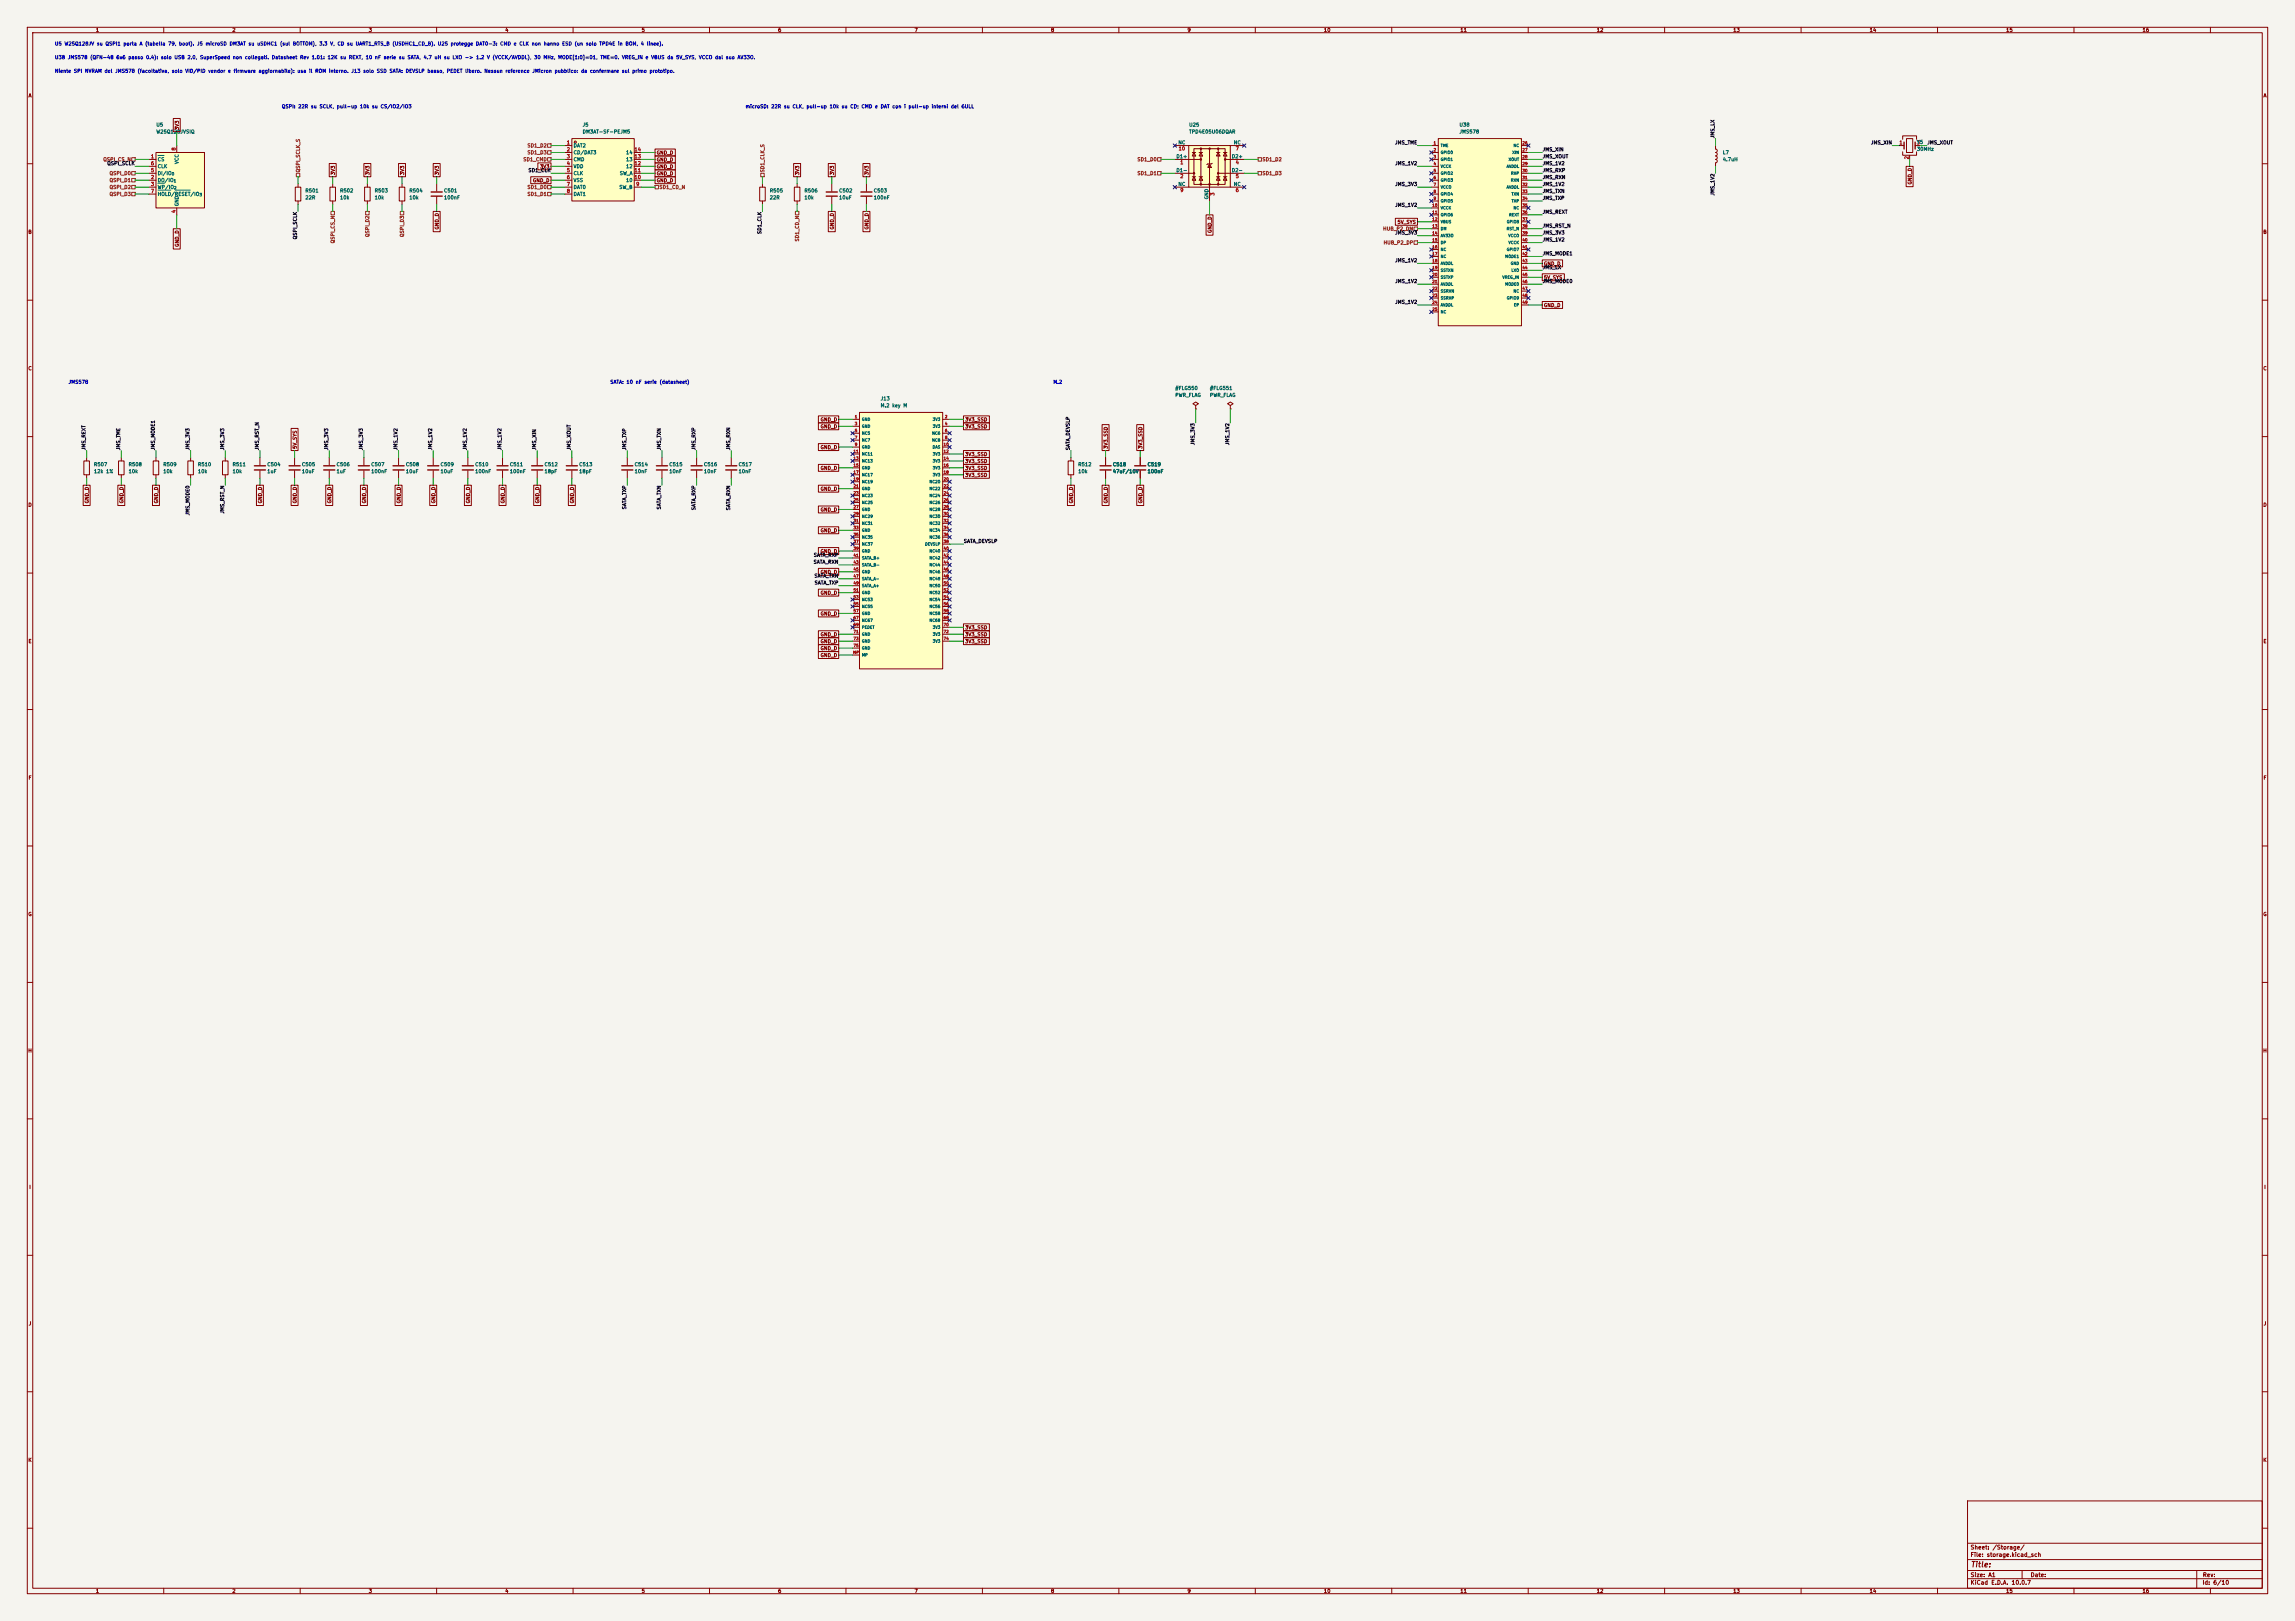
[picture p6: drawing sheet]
<svg xmlns="http://www.w3.org/2000/svg" width="841mm" height="594mm" viewBox="0 0 841 594" stroke-linecap="round" stroke-linejoin="round" font-family="sans-serif">
<defs><g id="words">
<text font-size="2" fill="#840000" x="722" y="574.8">Title:</text>
<g font-size="1.5" fill="#840000">
<text x="721.9" y="568.1">Sheet: /Storage/</text>
<text x="721.9" y="570.8">File: storage.kicad_sch</text>
<text x="721.9" y="581">KiCad E.D.A. 10.0.7</text>
<text x="721.9" y="578.2">Size: A1</text>
<text x="743.9" y="578.2">Date:</text>
<text x="806.9" y="581">Id: 6/10</text>
<text x="807" y="578.2">Rev:</text>
</g>
<g font-size="1.3" fill="#840000">
<text x="35" y="12">1</text>
<text x="85" y="12">2</text>
<text x="135" y="12">3</text>
<text x="185" y="12">4</text>
<text x="235" y="12">5</text>
<text x="285" y="12">6</text>
<text x="335" y="12">7</text>
<text x="385" y="12">8</text>
<text x="435" y="12">9</text>
<text x="485" y="12">10</text>
<text x="535" y="12">11</text>
<text x="585" y="12">12</text>
<text x="635" y="12">13</text>
<text x="685" y="12">14</text>
<text x="735" y="12">15</text>
<text x="785" y="12">16</text>
<text x="10.3" y="36">A</text>
<text x="829.3" y="36">A</text>
<text x="65.8" y="47.8" transform="rotate(-90 65.8 47.8)">3V3</text>
<text x="240.5" y="56.9">GND_D</text>
<text x="240.5" y="59.5">GND_D</text>
<text x="123" y="64.3" transform="rotate(-90 123 64.3)">3V3</text>
<text x="135.7" y="64.3" transform="rotate(-90 135.7 64.3)">3V3</text>
<text x="148.4" y="64.3" transform="rotate(-90 148.4 64.3)">3V3</text>
<text x="161.1" y="64.3" transform="rotate(-90 161.1 64.3)">3V3</text>
<text x="197.7" y="62">3V3</text>
<text x="240.5" y="64.6">GND_D</text>
<text x="240.5" y="62">GND_D</text>
<text x="293.2" y="64.3" transform="rotate(-90 293.2 64.3)">3V3</text>
<text x="305.9" y="64.3" transform="rotate(-90 305.9 64.3)">3V3</text>
<text x="318.6" y="64.3" transform="rotate(-90 318.6 64.3)">3V3</text>
<text x="195.1" y="67.1">GND_D</text>
<text x="240.5" y="67.1">GND_D</text>
<text x="700.8" y="67.8" transform="rotate(-90 700.8 67.8)">GND_D</text>
<text x="512" y="82.3">5V_SYS</text>
<text x="10.2" y="86">B</text>
<text x="161.1" y="84.3" transform="rotate(-90 161.1 84.3)">GND_D</text>
<text x="305.9" y="84.3" transform="rotate(-90 305.9 84.3)">GND_D</text>
<text x="318.6" y="84.3" transform="rotate(-90 318.6 84.3)">GND_D</text>
<text x="444.3" y="85.6" transform="rotate(-90 444.3 85.6)">GND_D</text>
<text x="829.2" y="86">B</text>
<text x="65.8" y="90.6" transform="rotate(-90 65.8 90.6)">GND_D</text>
<text x="565.6" y="97.6">GND_D</text>
<text x="565.6" y="102.7">5V_SYS</text>
<text x="565.6" y="112.8">GND_D</text>
<text x="10.2" y="136">C</text>
<text x="829.2" y="136">C</text>
<text x="300.5" y="154.7">GND_D</text>
<text x="353.5" y="154.7">3V3_SSD</text>
<text x="300.5" y="157.3">GND_D</text>
<text x="353.5" y="157.3">3V3_SSD</text>
<text x="109" y="164.6" transform="rotate(-90 109 164.6)">5V_SYS</text>
<text x="300.5" y="164.9">GND_D</text>
<text x="353.5" y="167.4">3V3_SSD</text>
<text x="406.2" y="164.6" transform="rotate(-90 406.2 164.6)">3V3_SSD</text>
<text x="418.9" y="164.6" transform="rotate(-90 418.9 164.6)">3V3_SSD</text>
<text x="300.5" y="172.5">GND_D</text>
<text x="353.5" y="170">3V3_SSD</text>
<text x="353.5" y="172.5">3V3_SSD</text>
<text x="353.5" y="175">3V3_SSD</text>
<text x="10.2" y="186">D</text>
<text x="32.8" y="184.6" transform="rotate(-90 32.8 184.6)">GND_D</text>
<text x="45.5" y="184.6" transform="rotate(-90 45.5 184.6)">GND_D</text>
<text x="58.2" y="184.6" transform="rotate(-90 58.2 184.6)">GND_D</text>
<text x="96.3" y="184.6" transform="rotate(-90 96.3 184.6)">GND_D</text>
<text x="109" y="184.6" transform="rotate(-90 109 184.6)">GND_D</text>
<text x="121.7" y="184.6" transform="rotate(-90 121.7 184.6)">GND_D</text>
<text x="134.4" y="184.6" transform="rotate(-90 134.4 184.6)">GND_D</text>
<text x="147.1" y="184.6" transform="rotate(-90 147.1 184.6)">GND_D</text>
<text x="159.8" y="184.6" transform="rotate(-90 159.8 184.6)">GND_D</text>
<text x="172.5" y="184.6" transform="rotate(-90 172.5 184.6)">GND_D</text>
<text x="185.2" y="184.6" transform="rotate(-90 185.2 184.6)">GND_D</text>
<text x="197.9" y="184.6" transform="rotate(-90 197.9 184.6)">GND_D</text>
<text x="210.6" y="184.6" transform="rotate(-90 210.6 184.6)">GND_D</text>
<text x="300.5" y="180.1">GND_D</text>
<text x="393.5" y="184.6" transform="rotate(-90 393.5 184.6)">GND_D</text>
<text x="406.2" y="184.6" transform="rotate(-90 406.2 184.6)">GND_D</text>
<text x="418.9" y="184.6" transform="rotate(-90 418.9 184.6)">GND_D</text>
<text x="829.2" y="186">D</text>
<text x="300.5" y="187.7">GND_D</text>
<text x="300.5" y="195.4">GND_D</text>
<text x="300.5" y="203">GND_D</text>
<text x="300.5" y="210.6">GND_D</text>
<text x="300.5" y="218.2">GND_D</text>
<text x="300.5" y="225.8">GND_D</text>
<text x="300.5" y="233.5">GND_D</text>
<text x="353.5" y="233.5">3V3_SSD</text>
<text x="353.5" y="230.9">3V3_SSD</text>
<text x="10.3" y="236">E</text>
<text x="300.5" y="236">GND_D</text>
<text x="300.5" y="238.5">GND_D</text>
<text x="353.5" y="236">3V3_SSD</text>
<text x="829.3" y="236">E</text>
<text x="300.5" y="241.1">GND_D</text>
<text x="10.3" y="286">F</text>
<text x="829.3" y="286">F</text>
<text x="10.2" y="336">G</text>
<text x="829.2" y="336">G</text>
<text x="10.2" y="386">H</text>
<text x="829.2" y="386">H</text>
<text x="10.6" y="436">I</text>
<text x="829.6" y="436">I</text>
<text x="10.4" y="486">J</text>
<text x="829.4" y="486">J</text>
<text x="10.2" y="536">K</text>
<text x="829.2" y="536">K</text>
<text x="35" y="584">1</text>
<text x="85" y="584">2</text>
<text x="135" y="584">3</text>
<text x="185" y="584">4</text>
<text x="235" y="584">5</text>
<text x="285" y="584">6</text>
<text x="335" y="584">7</text>
<text x="385" y="584">8</text>
<text x="435" y="584">9</text>
<text x="485" y="584">10</text>
<text x="535" y="584">11</text>
<text x="585" y="584">12</text>
<text x="635" y="584">13</text>
<text x="685" y="584">14</text>
<text x="735" y="584">15</text>
<text x="785" y="584">16</text>
</g>
<g font-size="1.3" fill="#0000c2">
<text x="20" y="17">U5 W25Q128JV su QSPI1 porta A (tabella 79, boot). J5 microSD DM3AT su uSDHC1 (sul BOTTOM), 3.3 V, CD su UART1_RTS_B (USDHC1_CD_B). U25 protegge DAT0-3: CMD e CLK non hanno ESD (un solo TPD4E in BOM, 4 linee).</text>
<text x="20" y="22">U38 JMS578 (QFN-48 6x6 passo 0.4): solo USB 2.0, SuperSpeed non collegati. Datasheet Rev 1.01: 12K su REXT, 10 nF serie su SATA, 4.7 uH su LXO -&gt; 1.2 V (VCCK/AVDDL), 30 MHz, MODE[1:0]=01, TME=0. VREG_IN e VBUS da 5V_SYS, VCCO dal suo AV33O.</text>
<text x="20" y="27">Niente SPI NVRAM del JMS578 (facoltativa, solo VID/PID vendor e firmware aggiornabile): usa il ROM interno. J13 solo SSD SATA: DEVSLP basso, PEDET libero. Nessun reference JMicron pubblico: da confermare sul primo prototipo.</text>
<text x="103.1" y="40">QSPI: 22R su SCLK, pull-up 10k su CS/IO2/IO3</text>
<text x="273.1" y="40">microSD: 22R su CLK, pull-up 10k su CD; CMD e DAT con i pull-up interni del 6ULL</text>
<text x="25" y="140.9">JMS578</text>
<text x="223.5" y="140.9">SATA: 10 nF serie (datasheet)</text>
<text x="385.8" y="140.9">M.2</text>
</g>
<g font-size="1.3" fill="#006464">
<text x="57.1" y="46.7">U5</text>
<text x="213.3" y="46.7">J5</text>
<text x="435.6" y="46.7">U25</text>
<text x="534.7" y="46.7">U38</text>
<text x="57.1" y="49.2">W25Q128JVSIQ</text>
<text x="213.3" y="49.2">DM3AT-SF-PEJM5</text>
<text x="431.6" y="53.2">NC</text>
<text x="435.6" y="49.2">TPD4E05U06DQAR</text>
<text x="452" y="53.2">NC</text>
<text x="534.7" y="49.2">JMS578</text>
<text x="702.3" y="53">Y5</text>
<text x="57.6" y="59.4">CS</text>
<text x="210" y="54.3">DAT2</text>
<text x="210" y="56.8">CD/DAT3</text>
<text x="210" y="59.4">CMD</text>
<text x="229.3" y="59.4">13</text>
<text x="229.3" y="56.8">14</text>
<text x="430.9" y="58.3">D1+</text>
<text x="451.2" y="58.3">D2+</text>
<text x="631.2" y="56.8">L7</text>
<text x="631.2" y="59.4">4.7uH</text>
<text x="702.3" y="55.6">30MHz</text>
<text x="57.6" y="64.5">DI/IO</text>
<text x="57.6" y="61.9">CLK</text>
<text x="65.7" y="60.2" transform="rotate(-90 65.7 60.2)">VCC</text>
<text x="210" y="61.9">VDD</text>
<text x="210" y="64.5">CLK</text>
<text x="227" y="64.5">SW_A</text>
<text x="229.3" y="61.9">12</text>
<text x="430.9" y="63.4">D1-</text>
<text x="451.2" y="63.4">D2-</text>
<text x="57.6" y="67">DO/IO</text>
<text x="57.6" y="69.5">WP/IO</text>
<text x="111.7" y="70.8">R501</text>
<text x="124.4" y="70.8">R502</text>
<text x="137.1" y="70.8">R503</text>
<text x="149.8" y="70.8">R504</text>
<text x="162.5" y="70.8">C501</text>
<text x="210" y="67">VSS</text>
<text x="210" y="69.5">DAT0</text>
<text x="226.8" y="69.5">SW_B</text>
<text x="229.3" y="67">10</text>
<text x="281.9" y="70.8">R505</text>
<text x="294.6" y="70.8">R506</text>
<text x="307.3" y="70.8">C502</text>
<text x="320" y="70.8">C503</text>
<text x="431.6" y="68.4">NC</text>
<text x="452" y="68.4">NC</text>
<text x="57.6" y="72.1">HOLD/RESET/IO</text>
<text x="65.7" y="75.7" transform="rotate(-90 65.7 75.7)">GND</text>
<text x="111.7" y="73.4">22R</text>
<text x="124.4" y="73.4">10k</text>
<text x="137.1" y="73.4">10k</text>
<text x="149.8" y="73.4">10k</text>
<text x="162.5" y="73.4">100nF</text>
<text x="210" y="72.1">DAT1</text>
<text x="281.9" y="73.4">22R</text>
<text x="294.6" y="73.4">10k</text>
<text x="307.3" y="73.4">10uF</text>
<text x="320" y="73.4">100nF</text>
<text x="443.1" y="73.2" transform="rotate(-90 443.1 73.2)">GND</text>
<text x="430.5" y="143.2">#FLG550</text>
<text x="443.2" y="143.2">#FLG551</text>
<text x="322.6" y="147">J13</text>
<text x="322.6" y="149.6">M.2 key M</text>
<text x="430.5" y="145.7">PWR_FLAG</text>
<text x="443.2" y="145.7">PWR_FLAG</text>
<text x="34.3" y="171.1">R507</text>
<text x="34.3" y="173.7">12k 1%</text>
<text x="47" y="171.1">R508</text>
<text x="47" y="173.7">10k</text>
<text x="59.7" y="171.1">R509</text>
<text x="59.7" y="173.7">10k</text>
<text x="72.4" y="171.1">R510</text>
<text x="72.4" y="173.7">10k</text>
<text x="85.1" y="171.1">R511</text>
<text x="85.1" y="173.7">10k</text>
<text x="97.8" y="171.1">C504</text>
<text x="97.8" y="173.7">1uF</text>
<text x="110.5" y="171.1">C505</text>
<text x="110.5" y="173.7">10uF</text>
<text x="123.2" y="171.1">C506</text>
<text x="123.2" y="173.7">1uF</text>
<text x="135.9" y="171.1">C507</text>
<text x="135.9" y="173.7">100nF</text>
<text x="148.6" y="171.1">C508</text>
<text x="148.6" y="173.7">10uF</text>
<text x="161.3" y="171.1">C509</text>
<text x="161.3" y="173.7">10uF</text>
<text x="174" y="171.1">C510</text>
<text x="174" y="173.7">100nF</text>
<text x="186.7" y="171.1">C511</text>
<text x="186.7" y="173.7">100nF</text>
<text x="199.4" y="171.1">C512</text>
<text x="199.4" y="173.7">18pF</text>
<text x="212.1" y="171.1">C513</text>
<text x="212.1" y="173.7">18pF</text>
<text x="232.4" y="171.1">C514</text>
<text x="232.4" y="173.7">10nF</text>
<text x="245.1" y="171.1">C515</text>
<text x="245.1" y="173.7">10nF</text>
<text x="257.8" y="171.1">C516</text>
<text x="257.8" y="173.7">10nF</text>
<text x="270.5" y="171.1">C517</text>
<text x="270.5" y="173.7">10nF</text>
<text x="395" y="171.1">R512</text>
<text x="395" y="173.7">10k</text>
<text x="407.7" y="171.1">C518</text>
<text x="407.7" y="173.7">47uF/10V</text>
<text x="420.4" y="171.1">C519</text>
<text x="420.4" y="173.7">100nF</text>
</g>
<g font-size="1.3" fill="#a90000">
<text x="207.5" y="53.2">1</text>
<text x="695.9" y="53.2">1</text>
<text x="702.2" y="53.2">3</text>
<text x="55.1" y="58.3">1</text>
<text x="64.6" y="55.3" transform="rotate(-90 64.6 55.3)">8</text>
<text x="207.5" y="55.7">2</text>
<text x="207.5" y="58.3">3</text>
<text x="232.3" y="58.3">13</text>
<text x="232.3" y="55.7">14</text>
<text x="431.7" y="55.4">10</text>
<text x="452.7" y="55.4">7</text>
<text x="699.6" y="58.5" transform="rotate(-90 699.6 58.5)">2</text>
<text x="55.1" y="65.9">2</text>
<text x="55.1" y="63.4">5</text>
<text x="55.1" y="60.8">6</text>
<text x="207.5" y="60.8">4</text>
<text x="207.5" y="63.4">5</text>
<text x="207.5" y="65.9">6</text>
<text x="232.3" y="65.9">10</text>
<text x="232.3" y="63.4">11</text>
<text x="232.3" y="60.8">12</text>
<text x="432.3" y="60.5">1</text>
<text x="432.3" y="65.6">2</text>
<text x="452.7" y="60.5">4</text>
<text x="452.7" y="65.6">5</text>
<text x="55.1" y="68.4">3</text>
<text x="55.1" y="71">7</text>
<text x="207.5" y="68.4">7</text>
<text x="207.5" y="71">8</text>
<text x="232.9" y="68.4">9</text>
<text x="432.3" y="70.6">9</text>
<text x="445.3" y="71.9" transform="rotate(-90 445.3 71.9)">3</text>
<text x="452.7" y="70.6">6</text>
<text x="64.6" y="78.2" transform="rotate(-90 64.6 78.2)">4</text>
</g>
<g font-size="1.3" fill="#0f0f0f">
<text x="511" y="53.2">JMS_TME</text>
<text x="628.5" y="50.8" transform="rotate(-90 628.5 50.8)">JMS_LX</text>
<text x="685.5" y="53.2">JMS_XIN</text>
<text x="706.1" y="53.2">JMS_XOUT</text>
<text x="565.1" y="55.8">JMS_XIN</text>
<text x="565.1" y="58.3">JMS_XOUT</text>
<text x="39.1" y="60.8">QSPI_SCLK</text>
<text x="193.5" y="63.4">SD1_CLK</text>
<text x="511.1" y="60.8">JMS_1V2</text>
<text x="565.1" y="63.4">JMS_RXP</text>
<text x="565.1" y="65.9">JMS_RXN</text>
<text x="565.1" y="60.8">JMS_1V2</text>
<text x="511.1" y="68.5">JMS_3V3</text>
<text x="565.1" y="68.5">JMS_1V2</text>
<text x="565.1" y="71">JMS_TXN</text>
<text x="628.5" y="71.8" transform="rotate(-90 628.5 71.8)">JMS_1V2</text>
<text x="511.1" y="76.1">JMS_1V2</text>
<text x="565.1" y="73.5">JMS_TXP</text>
<text x="565.1" y="83.7">JMS_RST_N</text>
<text x="565.1" y="78.6">JMS_REXT</text>
<text x="109.1" y="87.9" transform="rotate(-90 109.1 87.9)">QSPI_SCLK</text>
<text x="279.3" y="85.9" transform="rotate(-90 279.3 85.9)">SD1_CLK</text>
<text x="511.1" y="86.2">JMS_3V3</text>
<text x="565.1" y="86.2">JMS_3V3</text>
<text x="565.1" y="88.8">JMS_1V2</text>
<text x="565.1" y="93.9">JMS_MODE1</text>
<text x="511.1" y="96.4">JMS_1V2</text>
<text x="565.1" y="98.9">JMS_LX</text>
<text x="511.1" y="104">JMS_1V2</text>
<text x="565.1" y="104">JMS_MODE0</text>
<text x="511.1" y="111.6">JMS_1V2</text>
<text x="31.6" y="165.1" transform="rotate(-90 31.6 165.1)">JMS_REXT</text>
<text x="44.3" y="165.1" transform="rotate(-90 44.3 165.1)">JMS_TME</text>
<text x="57" y="165.1" transform="rotate(-90 57 165.1)">JMS_MODE1</text>
<text x="69.7" y="165.1" transform="rotate(-90 69.7 165.1)">JMS_3V3</text>
<text x="82.4" y="165.1" transform="rotate(-90 82.4 165.1)">JMS_3V3</text>
<text x="95.1" y="165.1" transform="rotate(-90 95.1 165.1)">JMS_RST_N</text>
<text x="120.5" y="165.1" transform="rotate(-90 120.5 165.1)">JMS_3V3</text>
<text x="133.2" y="165.1" transform="rotate(-90 133.2 165.1)">JMS_3V3</text>
<text x="145.9" y="165.1" transform="rotate(-90 145.9 165.1)">JMS_1V2</text>
<text x="158.6" y="165.1" transform="rotate(-90 158.6 165.1)">JMS_1V2</text>
<text x="171.3" y="165.1" transform="rotate(-90 171.3 165.1)">JMS_1V2</text>
<text x="184" y="165.1" transform="rotate(-90 184 165.1)">JMS_1V2</text>
<text x="196.7" y="165.1" transform="rotate(-90 196.7 165.1)">JMS_XIN</text>
<text x="209.4" y="165.1" transform="rotate(-90 209.4 165.1)">JMS_XOUT</text>
<text x="229.7" y="165.1" transform="rotate(-90 229.7 165.1)">JMS_TXP</text>
<text x="242.4" y="165.1" transform="rotate(-90 242.4 165.1)">JMS_TXN</text>
<text x="255.1" y="165.1" transform="rotate(-90 255.1 165.1)">JMS_RXP</text>
<text x="267.8" y="165.1" transform="rotate(-90 267.8 165.1)">JMS_RXN</text>
<text x="392.3" y="165.1" transform="rotate(-90 392.3 165.1)">SATA_DEVSLP</text>
<text x="438" y="163.3" transform="rotate(-90 438 163.3)">JMS_3V3</text>
<text x="450.7" y="163.3" transform="rotate(-90 450.7 163.3)">JMS_1V2</text>
<text x="69.7" y="189" transform="rotate(-90 69.7 189)">JMS_MODE0</text>
<text x="82.4" y="188.4" transform="rotate(-90 82.4 188.4)">JMS_RST_N</text>
<text x="229.7" y="186.8" transform="rotate(-90 229.7 186.8)">SATA_TXP</text>
<text x="242.4" y="186.9" transform="rotate(-90 242.4 186.9)">SATA_TXN</text>
<text x="255.1" y="187.1" transform="rotate(-90 255.1 187.1)">SATA_RXP</text>
<text x="267.8" y="187.2" transform="rotate(-90 267.8 187.2)">SATA_RXN</text>
<text x="353" y="199.3">SATA_DEVSLP</text>
<text x="298" y="206.9">SATA_RXN</text>
<text x="298" y="204.3">SATA_RXP</text>
<text x="298.3" y="212">SATA_TXN</text>
<text x="298.3" y="214.5">SATA_TXP</text>
</g>
<g font-size="1.3" fill="#725600">
<text x="37.7" y="59.4">QSPI_CS_N</text>
<text x="191.6" y="59.4">SD1_CMD</text>
<text x="193.1" y="54.3">SD1_D2</text>
<text x="193.1" y="56.8">SD1_D3</text>
<text x="416.6" y="59.4">SD1_D0</text>
<text x="462.4" y="59.4">SD1_D2</text>
<text x="40" y="64.5">QSPI_D0</text>
<text x="110.2" y="63.3" transform="rotate(-90 110.2 63.3)">QSPI_SCLK_S</text>
<text x="280.4" y="63.3" transform="rotate(-90 280.4 63.3)">SD1_CLK_S</text>
<text x="416.6" y="64.5">SD1_D1</text>
<text x="462.4" y="64.5">SD1_D3</text>
<text x="40" y="67">QSPI_D1</text>
<text x="40" y="69.5">QSPI_D2</text>
<text x="193.1" y="69.5">SD1_D0</text>
<text x="241.5" y="69.5">SD1_CD_N</text>
<text x="40" y="72.1">QSPI_D3</text>
<text x="193.1" y="72.1">SD1_D1</text>
<text x="122.9" y="89.3" transform="rotate(-90 122.9 89.3)">QSPI_CS_N</text>
<text x="135.6" y="87" transform="rotate(-90 135.6 87)">QSPI_D2</text>
<text x="148.3" y="87" transform="rotate(-90 148.3 87)">QSPI_D3</text>
<text x="293.1" y="88.7" transform="rotate(-90 293.1 88.7)">SD1_CD_N</text>
<text x="506.7" y="84.8">HUB_P2_DM</text>
<text x="506.9" y="89.9">HUB_P2_DP</text>
</g>
<g font-size="1" fill="#a90000">
<text x="525.2" y="53.2">1</text>
<text x="557.7" y="53.2">26</text>
<text x="525.2" y="55.7">2</text>
<text x="525.2" y="58.2">3</text>
<text x="557.7" y="55.7">27</text>
<text x="557.7" y="58.2">28</text>
<text x="525.2" y="60.8">4</text>
<text x="525.2" y="63.3">5</text>
<text x="525.2" y="65.9">6</text>
<text x="557.7" y="60.8">29</text>
<text x="557.7" y="63.3">30</text>
<text x="557.7" y="65.9">31</text>
<text x="525.2" y="68.4">7</text>
<text x="525.2" y="70.9">8</text>
<text x="557.7" y="68.4">32</text>
<text x="557.7" y="70.9">33</text>
<text x="524.7" y="76">10</text>
<text x="525.2" y="73.5">9</text>
<text x="557.7" y="73.5">34</text>
<text x="557.7" y="76">35</text>
<text x="524.7" y="78.6">11</text>
<text x="524.7" y="81.1">12</text>
<text x="524.7" y="83.6">13</text>
<text x="557.7" y="78.6">36</text>
<text x="557.7" y="81.1">37</text>
<text x="557.7" y="83.6">38</text>
<text x="524.7" y="86.2">14</text>
<text x="524.7" y="88.7">15</text>
<text x="557.7" y="86.2">39</text>
<text x="557.7" y="88.7">40</text>
<text x="524.7" y="91.3">16</text>
<text x="524.7" y="93.8">17</text>
<text x="557.7" y="91.3">41</text>
<text x="557.7" y="93.8">42</text>
<text x="524.7" y="96.3">18</text>
<text x="524.7" y="98.9">19</text>
<text x="524.7" y="101.4">20</text>
<text x="557.7" y="96.3">43</text>
<text x="557.7" y="98.9">44</text>
<text x="557.7" y="101.4">45</text>
<text x="524.7" y="104">21</text>
<text x="524.7" y="106.5">22</text>
<text x="557.7" y="104">46</text>
<text x="557.7" y="106.5">47</text>
<text x="524.7" y="109">23</text>
<text x="524.7" y="111.6">24</text>
<text x="557.7" y="109">48</text>
<text x="557.7" y="111.6">49</text>
<text x="524.7" y="114.1">25</text>
<text x="313.1" y="153.5">1</text>
<text x="346.1" y="153.5">2</text>
<text x="313.1" y="156">3</text>
<text x="313.1" y="158.6">5</text>
<text x="313.1" y="161.1">7</text>
<text x="346.1" y="156">4</text>
<text x="346.1" y="158.6">6</text>
<text x="346.1" y="161.1">8</text>
<text x="312.6" y="166.2">11</text>
<text x="313.1" y="163.6">9</text>
<text x="345.6" y="163.6">10</text>
<text x="345.6" y="166.2">12</text>
<text x="312.6" y="168.7">13</text>
<text x="312.6" y="171.3">15</text>
<text x="312.6" y="173.8">17</text>
<text x="345.6" y="168.7">14</text>
<text x="345.6" y="171.3">16</text>
<text x="345.6" y="173.8">18</text>
<text x="312.6" y="176.3">19</text>
<text x="312.6" y="178.9">21</text>
<text x="345.6" y="176.3">20</text>
<text x="345.6" y="178.9">22</text>
<text x="312.6" y="181.4">23</text>
<text x="312.6" y="184">25</text>
<text x="345.6" y="181.4">24</text>
<text x="345.6" y="184">26</text>
<text x="312.6" y="186.5">27</text>
<text x="312.6" y="189">29</text>
<text x="312.6" y="191.6">31</text>
<text x="345.6" y="186.5">28</text>
<text x="345.6" y="189">30</text>
<text x="345.6" y="191.6">32</text>
<text x="312.6" y="194.1">33</text>
<text x="312.6" y="196.7">35</text>
<text x="345.6" y="194.1">34</text>
<text x="345.6" y="196.7">36</text>
<text x="312.6" y="199.2">37</text>
<text x="312.6" y="201.7">39</text>
<text x="345.6" y="199.2">38</text>
<text x="345.6" y="201.7">40</text>
<text x="312.6" y="204.3">41</text>
<text x="312.6" y="206.8">43</text>
<text x="312.6" y="209.4">45</text>
<text x="345.6" y="204.3">42</text>
<text x="345.6" y="206.8">44</text>
<text x="345.6" y="209.4">46</text>
<text x="312.6" y="211.9">47</text>
<text x="312.6" y="214.4">49</text>
<text x="345.6" y="211.9">48</text>
<text x="345.6" y="214.4">50</text>
<text x="312.6" y="217">51</text>
<text x="312.6" y="219.5">53</text>
<text x="345.6" y="217">52</text>
<text x="345.6" y="219.5">54</text>
<text x="312.6" y="222.1">55</text>
<text x="312.6" y="224.6">57</text>
<text x="312.6" y="227.1">67</text>
<text x="345.6" y="222.1">56</text>
<text x="345.6" y="224.6">58</text>
<text x="345.6" y="227.1">68</text>
<text x="312.6" y="229.7">69</text>
<text x="312.6" y="232.2">71</text>
<text x="345.6" y="229.7">70</text>
<text x="345.6" y="232.2">72</text>
<text x="312.5" y="239.8">MP</text>
<text x="312.6" y="234.8">73</text>
<text x="312.6" y="237.3">75</text>
<text x="345.6" y="234.8">74</text>
</g>
<g font-size="1" fill="#006464">
<text x="527.8" y="54.1">TME</text>
<text x="527.8" y="56.6">GPIO0</text>
<text x="527.8" y="59.2">GPIO1</text>
<text x="552.7" y="59.2">XOUT</text>
<text x="554.1" y="56.6">XIN</text>
<text x="554.5" y="54.1">NC</text>
<text x="62.8" y="64.5">0</text>
<text x="527.8" y="61.7">VCCK</text>
<text x="527.8" y="64.3">GPIO2</text>
<text x="552" y="61.7">AVDDL</text>
<text x="553.6" y="64.3">RXP</text>
<text x="63.5" y="67.1">1</text>
<text x="63.6" y="69.6">2</text>
<text x="527.8" y="66.8">GPIO3</text>
<text x="527.8" y="69.3">VCCO</text>
<text x="527.8" y="71.9">GPIO4</text>
<text x="552" y="69.3">AVDDL</text>
<text x="553.5" y="66.8">RXN</text>
<text x="553.8" y="71.9">TXN</text>
<text x="73" y="72.1">3</text>
<text x="527.8" y="74.4">GPIO5</text>
<text x="527.8" y="77">VCCK</text>
<text x="553.8" y="74.4">TXP</text>
<text x="554.5" y="77">NC</text>
<text x="527.8" y="79.5">GPIO6</text>
<text x="527.8" y="82">VBUS</text>
<text x="552" y="82">GPIO8</text>
<text x="552.9" y="79.5">REXT</text>
<text x="527.8" y="84.6">DM</text>
<text x="527.8" y="87.1">AV33O</text>
<text x="527.8" y="89.7">DP</text>
<text x="552" y="84.6">RST_N</text>
<text x="552.6" y="87.1">VCCO</text>
<text x="552.6" y="89.7">VCCK</text>
<text x="527.8" y="92.2">NC</text>
<text x="527.8" y="94.7">NC</text>
<text x="551.4" y="94.7">MODE1</text>
<text x="552" y="92.2">GPIO7</text>
<text x="527.8" y="97.3">AVDDL</text>
<text x="527.8" y="99.8">SSTXN</text>
<text x="553.5" y="97.3">GND</text>
<text x="553.7" y="99.8">LXO</text>
<text x="527.8" y="102.4">SSTXP</text>
<text x="527.8" y="104.9">AVDDL</text>
<text x="527.8" y="107.4">SSRXN</text>
<text x="550.4" y="102.4">VREG_IN</text>
<text x="551.4" y="104.9">MODE0</text>
<text x="554.5" y="107.4">NC</text>
<text x="527.8" y="110">SSRXP</text>
<text x="527.8" y="112.5">AVDDL</text>
<text x="552" y="110">GPIO9</text>
<text x="554.6" y="112.5">EP</text>
<text x="527.8" y="115.1">NC</text>
<text x="315.7" y="154.4">GND</text>
<text x="341.7" y="154.4">3V3</text>
<text x="315.7" y="157">GND</text>
<text x="315.7" y="159.5">NC5</text>
<text x="341.4" y="159.5">NC6</text>
<text x="341.7" y="157">3V3</text>
<text x="315.7" y="162.1">NC7</text>
<text x="315.7" y="164.6">GND</text>
<text x="315.7" y="167.1">NC11</text>
<text x="341.4" y="162.1">NC8</text>
<text x="341.6" y="164.6">DAS</text>
<text x="341.7" y="167.1">3V3</text>
<text x="315.7" y="169.7">NC13</text>
<text x="315.7" y="172.2">GND</text>
<text x="341.7" y="169.7">3V3</text>
<text x="341.7" y="172.2">3V3</text>
<text x="315.7" y="174.8">NC17</text>
<text x="315.7" y="177.3">NC19</text>
<text x="315.7" y="179.8">GND</text>
<text x="340.5" y="177.3">NC20</text>
<text x="340.5" y="179.8">NC22</text>
<text x="341.7" y="174.8">3V3</text>
<text x="315.7" y="182.4">NC23</text>
<text x="315.7" y="184.9">NC25</text>
<text x="340.5" y="182.4">NC24</text>
<text x="340.5" y="184.9">NC26</text>
<text x="315.7" y="187.5">GND</text>
<text x="315.7" y="190">NC29</text>
<text x="340.5" y="187.5">NC28</text>
<text x="340.5" y="190">NC30</text>
<text x="315.7" y="192.5">NC31</text>
<text x="315.7" y="195.1">GND</text>
<text x="315.7" y="197.6">NC35</text>
<text x="340.5" y="192.5">NC32</text>
<text x="340.5" y="195.1">NC34</text>
<text x="340.5" y="197.6">NC36</text>
<text x="315.7" y="200.2">NC37</text>
<text x="315.7" y="202.7">GND</text>
<text x="338.9" y="200.2">DEVSLP</text>
<text x="340.5" y="202.7">NC40</text>
<text x="315.7" y="205.2">SATA_B+</text>
<text x="315.7" y="207.8">SATA_B-</text>
<text x="340.5" y="205.2">NC42</text>
<text x="340.5" y="207.8">NC44</text>
<text x="315.7" y="210.3">GND</text>
<text x="315.7" y="212.9">SATA_A-</text>
<text x="315.7" y="215.4">SATA_A+</text>
<text x="340.5" y="210.3">NC46</text>
<text x="340.5" y="212.9">NC48</text>
<text x="340.5" y="215.4">NC50</text>
<text x="315.7" y="217.9">GND</text>
<text x="315.7" y="220.5">NC53</text>
<text x="340.5" y="217.9">NC52</text>
<text x="340.5" y="220.5">NC54</text>
<text x="315.7" y="223">NC55</text>
<text x="315.7" y="225.6">GND</text>
<text x="340.5" y="223">NC56</text>
<text x="340.5" y="225.6">NC58</text>
<text x="315.7" y="228.1">NC67</text>
<text x="315.7" y="230.6">PEDET</text>
<text x="315.7" y="233.2">GND</text>
<text x="340.5" y="228.1">NC68</text>
<text x="341.7" y="230.6">3V3</text>
<text x="341.7" y="233.2">3V3</text>
<text x="315.7" y="235.7">GND</text>
<text x="315.7" y="238.3">GND</text>
<text x="341.7" y="235.7">3V3</text>
<text x="315.7" y="240.8">MP</text>
</g>
</g></defs>
<path d="M0 0h841v594h-841z" fill="#f5f4ef" stroke="#f5f4ef" stroke-width=".37"/>
<g fill="none" stroke="#840000" stroke-width=".37">
<path d="M10 10h821v574h-821zM12 12h817v570h-817zM60 10v2M110 10v2M160 10v2M210 10v2M260 10v2M310 10v2M360 10v2M410 10v2M460 10v2M510 10v2"/>
<path d="M560 10v2M610 10v2M660 10v2M710 10v2M760 10v2M810 10v2M10 60h2M829 60h2M10 110h2M829 110h2M10 160h2M450.8 148.6l1.1-.6-1.1-.7-1 .7 1 .6v1.3"/>
<path d="M450.8 149.9h.1M829 160h2M10 210h2M829 210h2M10 260h2M829 260h2M10 310h2M829 310h2M10 360h2M829 360h2M10 410h2M829 410h2"/>
<path d="M10 460h2M829 460h2M10 510h2M829 510h2M10 560h2M721 550h108v32h-108zM829 560h2M721 578.5h108M721 575.5h108M721 571.5h108M721 565.5h108M741 575.5v3"/>
<path d="M805 575.5v6.5M60 582v2M110 582v2M160 582v2M210 582v2M260 582v2M310 582v2M360 582v2M410 582v2M460 582v2M510 582v2M560 582v2"/>
<path d="M610 582v2M660 582v2M710 582v2M760 582v2M810 582v2"/>
</g>
<path d="M209.5 50.8h22.9v22.9h-22.9z" fill="#ffffc2"/>
<g fill="none" stroke="#840000" stroke-width=".37">
<path d="M207 53.3h2.5M207 55.9h2.5M207 58.4h2.5M209.5 50.8h22.9v22.9h-22.9zM232.4 55.9h2.5M232.4 58.4h2.5M108.2 68.6h2v5.1h-2zM109.2 67.3v1.3M109.2 73.7v1.2M133.6 68.6h2v5.1h-2zM134.6 67.3v1.3M134.6 73.7v1.2"/>
<path d="M146.3 68.6h2v5.1h-2zM147.3 67.3v1.3M147.3 73.7v1.2M160 67.3v2.8M160 72.1v2.8M207 61h2.5M207 63.5h2.5M207 66h2.5M207 68.6h2.5M207 71.1h2.5M232.4 61h2.5M232.4 63.5h2.5"/>
<path d="M232.4 66h2.5M232.4 68.6h2.5"/>
<circle cx="210.8" cy="52.1" r=".38"/>
</g>
<path d="M158 70.4h4.1M158 71.9h4.1" fill="none" stroke="#840000" stroke-width=".51"/>
<path d="M57.1 55.9h17.8v20.3h-17.8z" fill="#ffffc2"/>
<g fill="none" stroke="#840000" stroke-width=".37">
<path d="M54.6 58.4h2.5M57.1 55.9h17.8v20.3h-17.8zM64.8 53.3v2.6M54.6 66h2.5M54.6 68.6h2.5M54.6 63.5h2.5M54.6 61h2.5M54.6 71.1h2.5M64.8 76.2v2.5M391.4 168.9h2v5.1h-2zM392.4 167.6v1.3M392.4 174v1.3"/>
<path d="M405.1 167.6v2.8M405.1 172.5v2.8"/>
</g>
<path d="M57.9 57h2.2M57.9 67.1h2.5M57.9 69.7h4.7M64.2 69.7h5.5" fill="none" stroke="#006464" stroke-width=".37"/>
<path d="M403.1 170.7h4.1M403.1 172.2h4.1" fill="none" stroke="#840000" stroke-width=".51"/>
<path d="M315 151.1h30.4v94h-30.4z" fill="#ffffc2"/>
<g fill="none" stroke="#840000" stroke-width=".37">
<path d="M628.6 53.3v1.3l.7 .6-.7 .7 .7 .4-.2 .6-.5 .2 .6 .3 .1 .5-.7 .5 .5 .2 .2 .5-.7 .6M628.6 59.7v1.3M696 53.3h1.7M697.2 51.1v-1.3h5.1v1.3M697.2 55.6v1.3h5.1v-1.3M698.6 50.8h2.3v5.1h-2.3zM699.8 56.9v1.5M701.8 53.3h1.8M120.9 68.6h2v5.1h-2zM121.9 67.3v1.3M121.9 73.7v1.2M278.4 68.6h2v5.1h-2z"/>
<path d="M279.4 67.3v1.3M279.4 73.7v1.2M291.1 68.6h2v5.1h-2zM292.1 67.3v1.3M292.1 73.7v1.2M304.8 67.3v2.8M304.8 72.1v2.8M317.5 67.3v2.8M317.5 72.1v2.8M312.4 153.7h2.6M312.4 156.2h2.6M312.4 158.7h2.6"/>
<path d="M315 151.1h30.4v94h-30.4zM345.4 153.7h2.6M345.4 156.2h2.6M345.4 158.7h2.6M438.1 148.6l1.1-.6-1.1-.7-1 .7 1 .6v1.3M438.1 149.9h.1M312.4 161.3h2.6M312.4 163.8h2.6M312.4 166.4h2.6M312.4 168.9h2.6M312.4 171.4h2.6M312.4 174h2.6"/>
<path d="M312.4 176.5h2.6M312.4 179.1h2.6M345.4 161.3h2.6M345.4 163.8h2.6M345.4 166.4h2.6M345.4 168.9h2.6M345.4 171.4h2.6M345.4 174h2.6M345.4 176.5h2.6M345.4 179.1h2.6M417.8 167.6v2.8M417.8 172.5v2.8"/>
<path d="M312.4 181.6h2.6M312.4 184.1h2.6M312.4 186.7h2.6M312.4 189.2h2.6M312.4 191.8h2.6M312.4 194.3h2.6M312.4 196.8h2.6M312.4 199.4h2.6M345.4 181.6h2.6M345.4 184.1h2.6M345.4 186.7h2.6M345.4 189.2h2.6"/>
<path d="M345.4 191.8h2.6M345.4 194.3h2.6M345.4 196.8h2.6M345.4 199.4h2.6M312.4 201.9h2.6M312.4 204.5h2.6M312.4 207h2.6M312.4 209.5h2.6M312.4 212.1h2.6M312.4 214.6h2.6M312.4 217.2h2.6M312.4 219.7h2.6"/>
<path d="M345.4 201.9h2.6M345.4 204.5h2.6M345.4 207h2.6M345.4 209.5h2.6M345.4 212.1h2.6M345.4 214.6h2.6M345.4 217.2h2.6M345.4 219.7h2.6M312.4 222.2h2.6M312.4 224.8h2.6M312.4 227.3h2.6M312.4 229.9h2.6"/>
<path d="M312.4 232.4h2.6M312.4 234.9h2.6M312.4 237.5h2.6M345.4 222.2h2.6M345.4 224.8h2.6M345.4 227.3h2.6M345.4 229.9h2.6M345.4 232.4h2.6M345.4 234.9h2.6M312.4 240h2.6"/>
</g>
<path d="M697.7 52.1v2.5M701.8 52.1v2.5M302.8 70.4h4M302.8 71.9h4M315.5 70.4h4M315.5 71.9h4M415.8 170.7h4.1M415.8 172.2h4.1" fill="none" stroke="#840000" stroke-width=".51"/>
<path d="M527 50.8h30.5v68.6h-30.5z" fill="#ffffc2"/>
<g fill="none" stroke="#840000" stroke-width=".37">
<path d="M524.5 53.3h2.5M524.5 55.9h2.5M524.5 58.4h2.5M527 50.8h30.5v68.6h-30.5zM557.5 53.3h2.6M557.5 55.9h2.6M557.5 58.4h2.6M524.5 61h2.5M524.5 63.5h2.5M524.5 66h2.5M524.5 68.6h2.5M524.5 71.1h2.5"/>
<path d="M524.5 73.7h2.5M524.5 76.2h2.5M524.5 78.7h2.5M557.5 61h2.6M557.5 63.5h2.6M557.5 66h2.6M557.5 68.6h2.6M557.5 71.1h2.6M557.5 73.7h2.6M557.5 76.2h2.6M557.5 78.7h2.6M524.5 81.3h2.5"/>
<path d="M524.5 83.8h2.5M524.5 86.4h2.5M524.5 88.9h2.5M524.5 91.4h2.5M524.5 94h2.5M524.5 96.5h2.5M524.5 99.1h2.5M557.5 81.3h2.6M557.5 83.8h2.6M557.5 86.4h2.6M557.5 88.9h2.6M557.5 91.4h2.6"/>
<path d="M557.5 94h2.6M557.5 96.5h2.6M557.5 99.1h2.6M524.5 101.6h2.5M524.5 104.1h2.5M524.5 106.7h2.5M524.5 109.2h2.5M524.5 111.8h2.5M524.5 114.3h2.5M557.5 101.6h2.6M557.5 104.1h2.6M557.5 106.7h2.6"/>
<path d="M557.5 109.2h2.6M557.5 111.8h2.6M95.2 167.6v2.8M95.2 172.5v2.8M255.3 167.6v2.8M255.3 172.5v2.8M268 167.6v2.8M268 172.5v2.8"/>
</g>
<path d="M93.2 170.7h4.1M93.2 172.2h4.1M253.2 170.7h4.1M253.2 172.2h4.1M265.9 170.7h4.1M265.9 172.2h4.1" fill="none" stroke="#840000" stroke-width=".51"/>
<path d="M435.6 53.3h15.2v15.3h-15.2z" fill="#ffffc2"/>
<g fill="none" stroke="#840000" stroke-width=".37">
<path d="M63.5 43.4h2.5v4.9h-2.5zM120.6 59.9h2.6v4.9h-2.6zM133.3 59.9h2.6v4.9h-2.6zM146 59.9h2.6v4.9h-2.6zM158.7 59.9h2.6v4.9h-2.6zM197.1 59.7h4.8v2.5h-4.8zM240 54.6h7.5v2.5h-7.5zM240 59.7h7.5v2.5h-7.5zM240 57.1h7.5v2.6h-7.5zM290.8 59.9h2.6v4.9h-2.6zM303.5 59.9h2.6v4.9h-2.6zM316.2 59.9h2.6v4.9h-2.6z"/>
<path d="M430.5 58.4h9.6M430.5 53.3h5.1M435.6 53.3h15.2v15.3h-15.2zM436.9 55.9h1.2M437.5 54.5h11.4v13.1h-11.4zM437.5 55.9l.6 1.2h-1.2zM439.4 55.9h1.3M440.1 55.9l.6 1.2h-1.3zM440.1 54.5v13.1M443.2 54.5v19.2M444.2 59.8l-2 .5M445.8 55.9h1.2"/>
<path d="M446.4 55.9l.6 1.2h-1.2zM446.4 54.5v13.1M448.3 55.9h1.3M448.9 55.9l.7 1.2h-1.3zM448.9 58.4h7M450.8 53.3h5.1M158.7 77.5h2.6v7.4h-2.6zM194.5 64.8h7.4v2.5h-7.4zM240 64.8h7.5v2.5h-7.5zM240 62.2h7.5v2.6h-7.5zM303.5 77.5h2.6v7.4h-2.6zM316.2 77.5h2.6v7.4h-2.6z"/>
<path d="M430.5 63.5h7M430.5 68.6h5.1M436.9 64.8h1.2M437.5 64.8l.6 1.2h-1.2zM439.4 64.8h1.3M440.1 64.8l.6 1.2h-1.3zM442 78.7h2.5v7.5h-2.5zM443.2 60.1l.7 1.2h-1.3zM445.8 64.8h1.2M446.4 64.8l.6 1.2h-1.2zM446.4 63.5h9.5M448.3 64.8h1.3"/>
<path d="M448.9 64.8l.7 1.2h-1.3zM450.8 68.6h5.1M698.5 61h2.5v7.4h-2.5zM63.5 83.8h2.5v7.5h-2.5zM511.3 80h8.1v2.5h-8.1zM565.1 95.2h7.5v2.6h-7.5zM565.1 100.3h8.2v2.6h-8.2zM565.1 110.5h7.5v2.5h-7.5zM106.7 157h2.5v8.1h-2.5zM299.9 154.9h7.4v2.6h-7.4zM299.9 152.4h7.4v2.5h-7.4zM353.1 152.4h9.5v2.5h-9.5z"/>
<path d="M353.1 154.9h9.5v2.6h-9.5zM403.9 155.6h2.5v9.5h-2.5zM416.6 155.6h2.5v9.5h-2.5zM30.5 177.8h2.5v7.4h-2.5zM30.7 168.9h2.1v5.1h-2.1zM31.7 167.6v1.3M31.7 174v1.3M43.2 177.8h2.5v7.4h-2.5zM43.4 168.9h2.1v5.1h-2.1zM44.4 167.6v1.3M44.4 174v1.3M55.9 177.8h2.5v7.4h-2.5z"/>
<path d="M56.1 168.9h2.1v5.1h-2.1zM57.1 167.6v1.3M57.1 174v1.3M68.8 168.9h2.1v5.1h-2.1zM69.8 167.6v1.3M69.8 174v1.3M81.5 168.9h2.1v5.1h-2.1zM82.5 167.6v1.3M82.5 174v1.3M94 177.8h2.5v7.4h-2.5zM106.7 177.8h2.5v7.4h-2.5zM107.9 167.6v2.8"/>
<path d="M107.9 172.5v2.8M119.4 177.8h2.5v7.4h-2.5zM120.6 167.6v2.8M120.6 172.5v2.8M132.1 177.8h2.5v7.4h-2.5zM133.3 167.6v2.8M133.3 172.5v2.8M144.8 177.8h2.5v7.4h-2.5zM146 167.6v2.8M146 172.5v2.8M157.5 177.8h2.5v7.4h-2.5zM158.7 167.6v2.8"/>
<path d="M158.7 172.5v2.8M170.2 177.8h2.5v7.4h-2.5zM171.4 167.6v2.8M171.4 172.5v2.8M182.9 177.8h2.5v7.4h-2.5zM184.1 167.6v2.8M184.1 172.5v2.8M195.6 177.8h2.5v7.4h-2.5zM196.8 167.6v2.8M196.8 172.5v2.8M208.3 177.8h2.5v7.4h-2.5zM209.5 167.6v2.8"/>
<path d="M209.5 172.5v2.8M229.9 167.6v2.8M229.9 172.5v2.8M242.6 167.6v2.8M242.6 172.5v2.8M299.9 177.8h7.4v2.5h-7.4zM299.9 170.2h7.4v2.5h-7.4zM299.9 162.6h7.4v2.5h-7.4zM353.1 167.6h9.5v2.6h-9.5zM353.1 172.7h9.5v2.6h-9.5zM353.1 170.2h9.5v2.5h-9.5zM353.1 165.1h9.5v2.5h-9.5z"/>
<path d="M391.2 177.8h2.5v7.4h-2.5zM403.9 177.8h2.5v7.4h-2.5zM405.1 167.6v2.8M405.1 172.5v2.8M416.6 177.8h2.5v7.4h-2.5zM417.8 167.6v2.8M417.8 172.5v2.8M299.9 185.4h7.4v2.6h-7.4zM299.9 193h7.4v2.6h-7.4zM299.9 215.9h7.4v2.5h-7.4zM299.9 200.7h7.4v2.5h-7.4zM299.9 208.3h7.4v2.5h-7.4z"/>
<path d="M299.9 238.8h7.4v2.5h-7.4zM299.9 223.5h7.4v2.6h-7.4zM299.9 231.1h7.4v2.6h-7.4zM299.9 233.7h7.4v2.5h-7.4zM299.9 236.2h7.4v2.6h-7.4zM353.1 233.7h9.5v2.5h-9.5zM353.1 231.1h9.5v2.6h-9.5zM353.1 228.6h9.5v2.5h-9.5z"/>
</g>
<g fill="#840000" stroke="#840000" stroke-width=".37">
<circle cx="437.5" cy="63.5" r=".28"/>
<circle cx="440.1" cy="54.5" r=".28"/>
<circle cx="440.1" cy="58.4" r=".28"/>
<circle cx="440.1" cy="67.6" r=".28"/>
<circle cx="443.2" cy="54.5" r=".28"/>
<circle cx="443.2" cy="67.6" r=".28"/>
<circle cx="446.4" cy="54.5" r=".28"/>
<circle cx="446.4" cy="63.5" r=".28"/>
<circle cx="446.4" cy="67.6" r=".28"/>
<circle cx="448.9" cy="58.4" r=".28"/>
</g>
<g fill="none" stroke="#840000" stroke-width=".51">
<path d="M105.9 170.7h4.1M105.9 172.2h4.1M118.6 170.7h4.1M118.6 172.2h4.1M131.3 170.7h4.1M131.3 172.2h4.1M144 170.7h4.1M144 172.2h4.1M156.7 170.7h4.1M156.7 172.2h4.1M169.4 170.7h4.1M169.4 172.2h4.1"/>
<path d="M182.1 170.7h4.1M182.1 172.2h4.1M194.8 170.7h4.1M194.8 172.2h4.1M207.5 170.7h4.1M207.5 172.2h4.1M227.8 170.7h4.1M227.8 172.2h4.1M240.5 170.7h4.1M240.5 172.2h4.1"/>
</g>
<g fill="none" stroke="#725600" stroke-width=".37">
<path d="M48.3 57.8h1.2v1.3h-1.2zM200.7 52.7h1.2v1.3h-1.2zM200.7 57.8h1.2v1.3h-1.2zM200.7 55.2h1.2v1.3h-1.2zM424.2 57.8h1.2v1.3h-1.2zM461 57.8h1.3v1.3h-1.3zM48.3 65.4h1.2v1.3h-1.2zM48.3 62.9h1.2v1.2h-1.2zM48.3 70.5h1.2v1.3h-1.2zM48.3 67.9h1.2v1.3h-1.2zM108.6 63.5h1.3v1.3h-1.3zM121.3 77.5h1.3v1.2h-1.3z"/>
<path d="M134 77.5h1.3v1.2h-1.3zM146.7 77.5h1.3v1.2h-1.3zM200.7 70.5h1.2v1.3h-1.2zM200.7 67.9h1.2v1.3h-1.2zM240 67.9h1.3v1.3h-1.3zM278.8 63.5h1.2v1.3h-1.2zM291.5 77.5h1.2v1.2h-1.2zM424.2 62.9h1.2v1.2h-1.2zM461 62.9h1.3v1.2h-1.3zM518.2 88.3h1.2v1.2h-1.2zM518.2 83.2h1.2v1.3h-1.2z"/>
</g>
<g fill="none" stroke="#009600" stroke-width=".37">
<path d="M49.5 58.4h5.1M64.8 48.3v5M201.9 58.4h5.1M201.9 55.9h5.1M201.9 53.3h5.1M234.9 58.4h5.1M234.9 55.9h5.1M425.4 58.4h5.1M455.9 58.4h5.1M519.4 53.3h5.1M560.1 58.4h5M560.1 55.9h5"/>
<path d="M628.6 50.8v2.5M693.4 53.3h2.6M699.8 58.4v2.6M703.6 53.3h2.5M49.5 61h5.1M49.5 68.6h5.1M49.5 71.1h5.1M49.5 66h5.1M49.5 63.5h5.1M64.8 78.7v5.1M109.2 64.8v2.5M109.2 74.9v2.6"/>
<path d="M121.9 64.8v2.5M121.9 74.9v2.6M134.6 64.8v2.5M134.6 74.9v2.6M147.3 64.8v2.5M147.3 74.9v2.6M160 64.8v2.5M160 74.9v2.6M201.9 61h5.1M201.9 68.6h5.1M201.9 71.1h5.1M201.9 66h5.1"/>
<path d="M201.9 63.5h5.1M234.9 61h5.1M234.9 68.6h5.1M234.9 66h5.1M234.9 63.5h5.1M279.4 64.8v2.5M279.4 74.9v2.6M292.1 64.8v2.5M292.1 74.9v2.6M304.8 64.8v2.5M304.8 74.9v2.6M317.5 64.8v2.5"/>
<path d="M317.5 74.9v2.6M425.4 63.5h5.1M443.2 73.7v5M455.9 63.5h5.1M519.4 61h5.1M519.4 68.6h5.1M519.4 76.2h5.1M560.1 61h5M560.1 68.6h5M560.1 71.1h5M560.1 66h5M560.1 63.5h5"/>
<path d="M560.1 78.7h5M560.1 73.7h5M628.6 61v2.5M519.4 88.9h5.1M519.4 86.4h5.1M519.4 83.8h5.1M519.4 81.3h5.1M519.4 96.5h5.1M560.1 88.9h5M560.1 86.4h5M560.1 83.8h5M560.1 96.5h5"/>
<path d="M560.1 99.1h5M560.1 94h5M519.4 111.8h5.1M519.4 104.1h5.1M560.1 111.8h5M560.1 104.1h5M560.1 101.6h5M307.3 153.7h5.1M307.3 156.2h5.1M348 153.7h5.1M348 156.2h5.1M438.1 149.9v5"/>
<path d="M450.8 149.9v5M31.7 165.1v2.5M31.7 175.3v2.5M44.4 165.1v2.5M44.4 175.3v2.5M57.1 165.1v2.5M57.1 175.3v2.5M69.8 165.1v2.5M69.8 175.3v2.5M82.5 165.1v2.5M82.5 175.3v2.5M95.2 165.1v2.5"/>
<path d="M95.2 175.3v2.5M107.9 165.1v2.5M107.9 175.3v2.5M120.6 165.1v2.5M120.6 175.3v2.5M133.3 165.1v2.5M133.3 175.3v2.5M146 165.1v2.5M146 175.3v2.5M158.7 165.1v2.5M158.7 175.3v2.5M171.4 165.1v2.5"/>
<path d="M171.4 175.3v2.5M184.1 165.1v2.5M184.1 175.3v2.5M196.8 165.1v2.5M196.8 175.3v2.5M209.5 165.1v2.5M209.5 175.3v2.5M229.9 165.1v2.5M229.9 175.3v2.5M242.6 165.1v2.5M242.6 175.3v2.5M255.3 165.1v2.5"/>
<path d="M255.3 175.3v2.5M268 165.1v2.5M268 175.3v2.5M307.3 171.4h5.1M307.3 179.1h5.1M307.3 163.8h5.1M348 171.4h5.1M348 166.4h5.1M348 168.9h5.1M348 174h5.1M392.4 165.1v2.5M392.4 175.3v2.5"/>
<path d="M405.1 165.1v2.5M405.1 175.3v2.5M417.8 165.1v2.5M417.8 175.3v2.5M307.3 186.7h5.1M307.3 194.3h5.1M348 199.4h5.1M307.3 201.9h5.1M307.3 204.5h5.1M307.3 207h5.1M307.3 209.5h5.1M307.3 212.1h5.1"/>
<path d="M307.3 214.6h5.1M307.3 217.2h5.1M307.3 234.9h5.1M307.3 232.4h5.1M307.3 237.5h5.1M307.3 224.8h5.1M348 234.9h5.1M348 232.4h5.1M348 229.9h5.1M307.3 240h5.1"/>
</g>
<g fill="none" stroke="#000084" stroke-width=".37">
<path d="M429.9 52.7l1.2 1.2M431.1 52.7l-1.2 1.2M455.3 52.7l1.2 1.2M456.5 52.7l-1.2 1.2M523.9 57.8l1.2 1.2M523.9 55.3l1.2 1.2M525.1 57.8l-1.2 1.2M525.1 55.3l-1.2 1.2M559.5 52.7l1.2 1.2M560.7 52.7l-1.2 1.2M429.9 68l1.2 1.2M431.1 68l-1.2 1.2"/>
<path d="M455.3 68l1.2 1.2M456.5 68l-1.2 1.2M523.9 62.9l1.2 1.2M523.9 65.4l1.2 1.2M523.9 73l1.2 1.3M523.9 70.5l1.2 1.2M523.9 78.1l1.2 1.2M525.1 62.9l-1.2 1.2M525.1 65.4l-1.2 1.2M525.1 70.5l-1.2 1.2M525.1 73l-1.2 1.3M525.1 78.1l-1.2 1.2"/>
<path d="M559.5 75.6l1.2 1.2M560.7 75.6l-1.2 1.2M523.9 90.8l1.2 1.2M523.9 93.4l1.2 1.2M523.9 98.4l1.2 1.3M525.1 90.8l-1.2 1.2M525.1 93.4l-1.2 1.2M525.1 98.4l-1.2 1.3M559.5 90.8l1.2 1.2M559.5 80.7l1.2 1.2M560.7 90.8l-1.2 1.2M560.7 80.7l-1.2 1.2"/>
<path d="M523.9 101l1.2 1.2M523.9 106.1l1.2 1.2M523.9 108.6l1.2 1.2M523.9 113.7l1.2 1.2M525.1 101l-1.2 1.2M525.1 106.1l-1.2 1.2M525.1 108.6l-1.2 1.2M525.1 113.7l-1.2 1.2M559.5 108.6l1.2 1.2M559.5 106.1l1.2 1.2M560.7 108.6l-1.2 1.2M560.7 106.1l-1.2 1.2"/>
<path d="M311.8 158.1l1.2 1.3M313 158.1l-1.2 1.3M347.4 158.1l1.2 1.3M348.6 158.1l-1.2 1.3M311.8 160.7l1.2 1.2M311.8 168.3l1.2 1.2M311.8 165.8l1.2 1.2M311.8 173.4l1.2 1.2M311.8 175.9l1.2 1.2M313 160.7l-1.2 1.2M313 165.8l-1.2 1.2M313 168.3l-1.2 1.2"/>
<path d="M313 173.4l-1.2 1.2M313 175.9l-1.2 1.2M347.4 160.7l1.2 1.2M347.4 163.2l1.2 1.2M347.4 175.9l1.2 1.2M347.4 178.5l1.2 1.2M348.6 160.7l-1.2 1.2M348.6 175.9l-1.2 1.2M348.6 163.2l-1.2 1.2M348.6 178.5l-1.2 1.2M311.8 196.2l1.2 1.3M311.8 198.8l1.2 1.2"/>
<path d="M311.8 191.2l1.2 1.2M311.8 181l1.2 1.2M311.8 188.6l1.2 1.2M311.8 183.5l1.2 1.3M313 196.2l-1.2 1.3M313 198.8l-1.2 1.2M313 191.2l-1.2 1.2M313 188.6l-1.2 1.2M313 181l-1.2 1.2M313 183.5l-1.2 1.3M347.4 196.2l1.2 1.3M347.4 193.7l1.2 1.2"/>
<path d="M347.4 191.2l1.2 1.2M347.4 188.6l1.2 1.2M347.4 186.1l1.2 1.2M347.4 183.5l1.2 1.3M347.4 181l1.2 1.2M348.6 196.2l-1.2 1.3M348.6 193.7l-1.2 1.2M348.6 186.1l-1.2 1.2M348.6 191.2l-1.2 1.2M348.6 188.6l-1.2 1.2M348.6 183.5l-1.2 1.3M348.6 181l-1.2 1.2"/>
<path d="M311.8 219.1l1.2 1.2M313 219.1l-1.2 1.2M347.4 203.9l1.2 1.2M347.4 201.3l1.2 1.2M347.4 206.4l1.2 1.2M347.4 208.9l1.2 1.3M347.4 211.5l1.2 1.2M347.4 214l1.2 1.2M347.4 216.6l1.2 1.2M347.4 219.1l1.2 1.2M348.6 203.9l-1.2 1.2M348.6 201.3l-1.2 1.2"/>
<path d="M348.6 206.4l-1.2 1.2M348.6 208.9l-1.2 1.3M348.6 211.5l-1.2 1.2M348.6 214l-1.2 1.2M348.6 216.6l-1.2 1.2M348.6 219.1l-1.2 1.2M311.8 229.3l1.2 1.2M311.8 221.6l1.2 1.3M311.8 226.7l1.2 1.2M313 229.3l-1.2 1.2M313 221.6l-1.2 1.3M313 226.7l-1.2 1.2"/>
<path d="M347.4 221.6l1.2 1.3M347.4 224.2l1.2 1.2M347.4 226.7l1.2 1.2M348.6 221.6l-1.2 1.3M348.6 224.2l-1.2 1.2M348.6 226.7l-1.2 1.2"/>
</g>
<use href="#words"/>
</svg>
